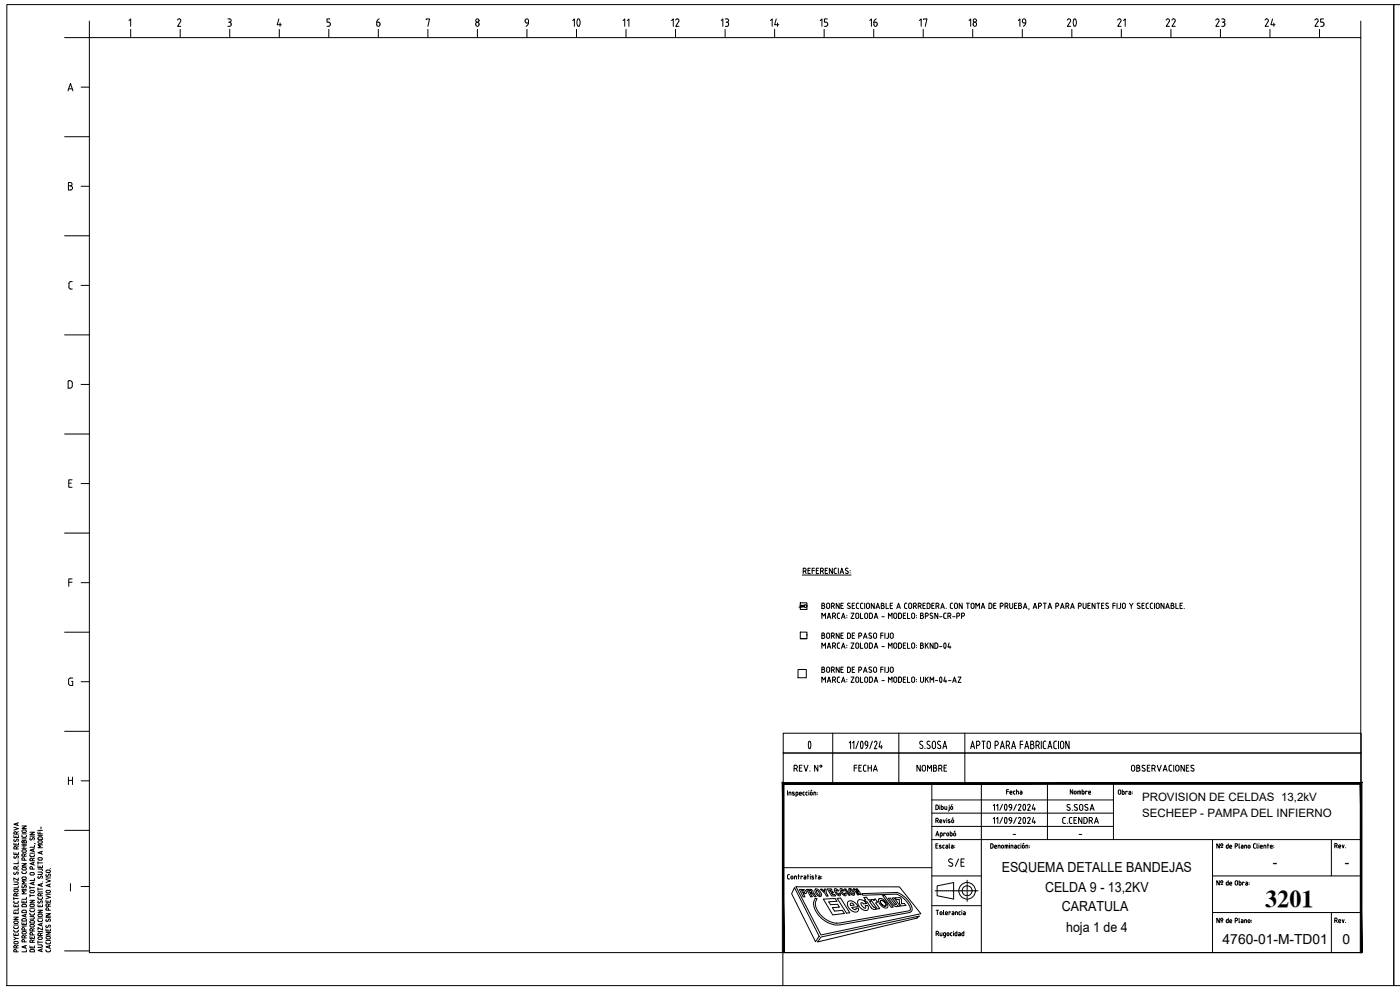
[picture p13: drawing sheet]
<svg xmlns="http://www.w3.org/2000/svg" width="420mm" height="297mm" viewBox="0 0 420 297" stroke-linecap="round" stroke-linejoin="round" font-family="sans-serif">
<defs><g id="words">
<g font-size="7.9">
<text x="169" y="10.2">10</text>
<text x="317.9" y="10.2">20</text>
<text x="239.2" y="226.8">0</text>
</g>
<text font-size="7.3" x="379.7" y="272.3">3201</text>
<text font-size="5.7" x="260" y="9.2">16</text>
<g font-size="5.3">
<text x="155.6" y="9.2">9</text>
<text x="205" y="9.2" transform="rotate(-90 205 9.2)">12</text>
<text x="219.8" y="9.2" transform="rotate(-90 219.8 9.2)">13</text>
<text x="230.4" y="9.2">14</text>
<text x="245.2" y="9.2">15</text>
<text x="275.2" y="9.2">17</text>
<text x="294.2" y="9.2" transform="rotate(-90 294.2 9.2)">18</text>
<text x="304.8" y="9.2">19</text>
<text x="334.4" y="9.2">21</text>
<text x="348.9" y="9.2">22</text>
<text x="364.1" y="9.2">23</text>
<text x="378.9" y="9.2">24</text>
<text x="393.7" y="9.2">25</text>
</g>
<g font-size="4.9">
<text x="190.1" y="9.2" transform="rotate(-90 190.1 9.2)">11</text>
<text x="255.4" y="232.5">FECHA</text>
<text x="274.5" y="232.5">NOMBRE</text>
</g>
<g font-size="4.2">
<text x="300.6" y="261.6">ESQUEMA DETALLE BANDEJAS</text>
<text x="382" y="260">-</text>
<text x="403.6" y="260">-</text>
<text x="313.6" y="267.5">CELDA 9 - 13,2KV</text>
<text x="318.7" y="273.5">CARATULA</text>
<text x="320" y="279.7">hoja 1 de 4</text>
<text x="366.9" y="283.2">4760-01-M-TD01</text>
<text x="402.9" y="283.2">0</text>
</g>
<g font-size="3.5">
<text x="342.7" y="240.2">PROVISION DE CELDAS 13,2kV</text>
<text x="342.7" y="245.2">SECHEEP - PAMPA DEL INFIERNO</text>
</g>
<g font-size="2.6">
<text x="303" y="251.5">-</text>
<text x="322.8" y="251.5">-</text>
</g>
</g></defs>
<!-- layer: 0 -->
<g fill="none" stroke="#000" stroke-width=".3">
<path d="M2.1 1.4h416.2v294.3h-416.2zM26.8 11.3h381.6v274.5h-381.6zM420.1 1.4h-1.8v294.3h1.8M240.2 189.7h2v1.9h-2zM240.2 191.6h2M242.2 190.6h.1M235.1 220h173.4v5.9h-173.4zM269.7 220v15.1M289.6 220v15.1M235.1 225.9h173.4v9.2M235.1 225.9v9.2M236.3 237.2v1.4"/>
<path d="M237.1 237.7l.2 .1 .1 .8M237.1 237.7h-.3v.9M238.3 230.6h.5a.5 .5 0 0 0 .5-.5 .5 .5 0 0 0-.5-.5h-.5v1.8M238.3 238.2l.1 .3h-.6M238.4 237.7l-.6 .1 .5 .4M238.9 238.6l.5-.2-.1-.7h-.4v1.3M238.9 230.6l.4 .8M239.9 230.4h.6M239.9 238.1h.6v-.3l-.3-.1-.3 .1v.5l.2 .3M240.1 238.6h.4M240.7 229.6h-.8v1.8h.8M240.9 238.3l.5 .3"/>
<path d="M241 237.9v.4M241.3 229.6l.6 1.8 .6-1.8M241.4 237.7l-.5 .2M242.3 237.7l-.4 .1v.5l.4 .3M242.7 237.2v.1M242.7 237.7v.9M243.1 231.3v.1M243.2 237.8l.3-.1 .2 .1-.1 .7-.4-.1zM243.6 237.1l-.3 .2M244.5 237.7l.3 .1v.8M244.6 237.7h-.4v.9M245.3 237.8v.1"/>
<path d="M245.3 238.3v.1M245.4 229.6v1.8l-.9-1.8v1.8M249.9 225.9v9.2M254.9 222.9l.4-.5v2.2M255.9 222.9l.4-.5v2.2M257.6 222.4l-.7 2.2M258.4 222.5l.1-.1a1.39 1.39 0 0 1 .2 2.2 1.4 1.4 0 0 1-.3-2.1zM260.4 223.6h-.4a.61 .61 0 0 1-.4-.6 .61 .61 0 0 1 .6-.5l.2 .4v1l-.6 .7M261.8 222.4l-.8 2.2M262.4 222.8a.43 .43 0 0 1 .6-.3 .43 .43 0 0 1 .1 .6l-.7 1.5h.8M264.2 222.4l-.4 1.7h1M264.5 223.6v1"/>
<path d="M276.9 222.5a.54 .54 0 0 0-.8 0 .54 .54 0 0 0 .1 .8l.6 .4a.53 .53 0 0 1 0 .8 .53 .53 0 0 1-.8-.1M277.6 224.5v.1M279.1 222.5a.54 .54 0 0 0-.8 0 .54 .54 0 0 0 .1 .8l.6 .4a.53 .53 0 0 1 0 .8 .53 .53 0 0 1-.8-.1M279.7 235.1v50.5M280 222.5h.5a1.87 1.87 0 0 1 0 2h-.5a1.85 1.85 0 0 1 0-2zM282.1 223.7a.54 .54 0 0 1 .1 .8 .54 .54 0 0 1-.8-.1M282.2 222.5a.53 .53 0 0 0-.7 0 .53 .53 0 0 0 .1 .8l.6 .4M283 224.6l.5-2.2 .6 2.2M283.1 224h.9M291.3 224.6l.6-2.2 .6 2.2M291.5 224h.8M293.1 223.6h.5a.64 .64 0 0 0 .5-.6 .64 .64 0 0 0-.5-.6h-.5v2.2"/>
<path d="M294.5 235.1v50.5M294.7 222.4h1M295.2 222.4v2.2M296.5 222.5h.5a1.87 1.87 0 0 1 0 2h-.5a1.85 1.85 0 0 1 0-2zM298.6 223.6h.5a.64 .64 0 0 0 .5-.6 .64 .64 0 0 0-.5-.6h-.5v2.2M300.2 224.6l.6-2.2 .6 2.2M300.4 224h.8M302 223.6h.5a.64 .64 0 0 0 .5-.6 .64 .64 0 0 0-.5-.6h-.5v2.2M302.1 237.5h.6M302.6 223.6l.4 1M302.7 236.9h-.6v1.4M303.1 237.8h.6l-.1-.4-.5 .1v.5l.6 .3"/>
<path d="M303.6 224.6l.6-2.2 .6 2.2M303.8 224h.8M304.6 237.4l-.4 .2v.5l.4 .2M305.1 237.4l.5 .1 .1 .8M305.1 236.9v1.4M306.2 237.4l.5 .1v.8l-.5-.1v-.3l.5-.1M306.2 223.4h.8M307 222.4h-.8v2.2M307.6 224.6l.5-2.2 .6 2.2M307.7 224h.9M309.3 223.4h.5M309.8 222.4l.4 .5-.4 .5a.64 .64 0 0 1 .5 .6 .64 .64 0 0 1-.5 .6"/>
<path d="M309.8 222.4h-.5v2.2h.5M310.9 223.6h.5a.64 .64 0 0 0 .5-.6 .64 .64 0 0 0-.5-.6h-.5v2.2M311.5 223.6l.4 1M312.5 222.4v2.2M313.1 223v1.3l.8 .3M313.9 222.4l-.6 .1-.2 .4M314.3 235.1v16.8M314.5 224.6l.6-2.2 .6 2.2M314.7 224h.8M316.3 223v1.3l.8 .3M317.1 222.4l-.6 .1-.2 .4M317.7 222.4v2.2"/>
<path d="M318.5 222.5h.5a1.87 1.87 0 0 1 0 2l-.3 .1-.4-.3a2.01 2.01 0 0 1 .2-1.8zM320.8 222.4v2.2l-1-2.2v2.2M321.9 236.9v1.4l-.7-1.4v1.4M322.4 238l.3 .3 .3-.3M322.4 238v-.5l.3-.2 .2 .2 .1 .5M323.4 238.3v-.9l.9 .1v.8M323.9 237.4v.9M324.8 236.9v1.4h.3l.2-.2v-.6l-.5-.1M326.3 237.5l-.5-.1v.9M326.7 237.8h.6l-.2-.4-.4 .1v.5l.6 .3M334.2 235.1v16.8M335.6 238l.4 .3 .4-.3"/>
<path d="M335.6 238l.1-.8 .3-.2 .3 .2 .1 .8M336.8 237v1.3h.3M336.8 237.4h.3M337.1 237.4l.3 .2v.5l-.3 .2M338.3 237.6l-.5-.2v.9M338.8 237.4l.5 .3v.6h-.3M339.3 237.9h-.5l.2 .4M339.6 229.8a.5 .5 0 0 1 .6-.2 .5 .5 0 0 1 .4 .5v.8a.49 .49 0 0 1-.5 .5 .49 .49 0 0 1-.5-.5zM339.8 237.6v.1M339.8 238.1v.1M341.2 230.4h.5M341.6 229.6l.4 .4-.4 .4a.5 .5 0 0 1 .5 .5 .5 .5 0 0 1-.5 .5"/>
<path d="M341.7 229.6h-.5v1.8h.5M343.6 229.7a.47 .47 0 0 0-.7 0 .47 .47 0 0 0 0 .6l.6 .3a.49 .49 0 0 1 0 .8 .49 .49 0 0 1-.8-.2M344.3 230.4h.6M345.1 229.6h-.8v1.8h.8M345.7 230.6h.5a.5 .5 0 0 0 .5-.5 .5 .5 0 0 0-.5-.5h-.5v1.8M346.3 230.6l.4 .8M347.3 229.6l.6 1.8 .6-1.8M349.1 231.4l.6-1.8 .6 1.8M349.3 230.9h.8M351.7 229.6l-.8 .2-.1 1.1 .3 .4 .6 .1M352.3 229.6v1.8M352.9 229.8a.5 .5 0 0 1 .6-.2 .5 .5 0 0 1 .3 .5v.8a.49 .49 0 0 1-.5 .5 .49 .49 0 0 1-.5-.5z"/>
<path d="M355.4 229.6v1.8l-1-1.8v1.8M356 230.4h.6M356.8 229.6h-.8v1.8h.8M357.4 231.2l.6 .2M357.6 230.4l.8 .5-.4 .5M358.3 229.7a.47 .47 0 0 0-.7 0 .47 .47 0 0 0 0 .6M279.7 240h54.5M279.7 244h54.5M279.7 248h54.5M279.7 251.9h128.8M280.9 250.8l.4-1.3 .4 1.3M280.9 246.3l.7-.2-.2-.6h-.5v1.4"/>
<path d="M280.9 241.5l.6 .2 .1 .8-.2 .3-.5 .1zM280.9 253.8h.4M281 250.5h.6M281.3 246.3l.3 .6M281.5 253.2h-.6v1.3h.6M282 246.4h.6l-.1-.4-.4 .1-.1 .5 .6 .3M282 241.5v.1M282 242v.9M282.2 250.8l.6-.1-.1-.8h-.5v1.4M282.4 253.7h-.5l.6 .5-.1 .2h-.5M282.5 241.5v1.4h.3M282.5 242h.3"/>
<path d="M282.8 242l.3 .3-.1 .4-.2 .2M282.9 254.2l.5 .3M283 253.9v.3M283.1 246l.3 .9 .3-.9M283.4 253.6l-.5 .2M283.5 242l.1 .7 .2 .2M283.7 250.1l-.5-.2v.9M283.9 253.6h.4l.1 .2M284.1 242v.9h-.3M284.1 245.5v.1M284.1 246v.9M284.2 250.1l.2-.2 .3 .2-.1 .7-.4-.1z"/>
<path d="M284.4 253.9v.6l-.5-.1v-.3l.5-.1M284.7 246.3l.4 .2M284.9 253.2l.1 1.3M284.9 242v1l-.3 .3M284.9 241.5v.1M285.1 246.5v.3h-.5M285.1 246h-.5l.1 .3M285.2 249.5v1.3h.4l.1-.8-.5-.1M285.3 242.1l.3-.1 .3 .1-.1 .8-.5-.2zM285.6 253.6l.5 .2M285.6 246.1l.3-.2 .3 .2-.1 .7-.5-.1zM285.7 259a.55 .55 0 0 1 .1 .8 .55 .55 0 0 1-.9 0l-.2-.1"/>
<path d="M285.8 241.4l-.3 .2M285.8 257.8a.59 .59 0 0 0-.8 0 .59 .59 0 0 0 0 .8l.7 .4M286.1 253.9v.6l-.6-.1v-.3l.6-.1M286.1 245.3l-.3 .3M286.2 250.2l.1-.3h.4l.1 .6-.3 .3-.3-.3M286.2 250.2v.3M286.5 253.8h.1M286.5 254.3h.1M286.7 249.3l-.3 .2M287.7 257.7l-1 2.2M288.4 258.7h.8M289.4 257.7h-1v2.2h1"/>
<path d="M298 253.6l-.2-.4h-.5v1.3l.5-.1 .2-.3M298 253.6v.5M298.1 241.7l.4-.4v1.8M298.1 245.7l.4-.4v1.8M298.5 254.3l.2 .2M298.5 253.9l.3-.3 .3 .3v.1h-.6M298.5 253.9v.4M298.7 254.5h.4M299.1 241.7l.4-.4v1.8M299.1 245.7l.4-.4v1.8M300.1 253.9v.6M300.1 253.8l-.1-.2h-.4v.9"/>
<path d="M300.6 253.7l.3-.1 .2 .1-.1 .8-.4-.2zM300.9 241.3l-.8 1.8M300.9 245.3l-.8 1.8M302 241.4h-.1a.99 .99 0 0 0 0 1.7l.1-.1M302 245.4l-.1-.1a.99 .99 0 0 0 0 1.7l.1-.1M302 241.4l.2 .8-.2 .8M302 245.3l.2 .8-.2 .8M302.1 253.6v.9M302.2 253.6l.3 .2M302.3 253.6h-.7v.9M302.5 253.9v.6M302.8 241.7l.4-.4a1.05 1.05 0 0 1-.2 1.8"/>
<path d="M302.8 241.9l.4 .4M302.8 245.7l.2-.4h.4l.2 .9M302.8 245.8l.4 .4M302.9 241.7v.2M302.9 245.7v.2M303 253.2h.1M303 253.6v.9M303.2 246.3h.4M303.2 242.3h.4M303.6 246.2l-.1 .5-.5 .4M304 253.8l-.1-.2h-.5v.9M304 253.9v.6"/>
<path d="M304.5 253.6l.5 .2M305 241.3l-.8 1.8M305 245.3l-.8 1.8M305.1 253.9v.6l-.6-.1v-.3l.6-.1M305.5 254.2l.4 .3M305.5 253.9v.3M305.6 241.6l.2-.2h.4l.1 .5M305.6 245.5l.4-.3 .4 .5-.8 1.4h.8M305.9 253.6l-.4 .2M306.3 241.9l-.7 1.2h.8M306.4 253.2h.1M306.4 253.6v.9"/>
<path d="M306.8 253.9l.2-.3h.3l.1 .6-.3 .3-.3-.3M306.8 253.9v.3M307.2 241.4h.1a.97 .97 0 0 1 0 1.7l-.3-.9zM307.2 245.3h.1a.97 .97 0 0 1 0 1.7l-.3-.9zM307.3 253l-.3 .2M308.5 253.8l-.2-.2h-.4v.9M308.5 253.9v.6M308.8 241.3l-.4 .3M308.8 245.2l-.4 .3M308.8 241.3l.3 .2v.4M308.8 245.3l.4 .4-.8 1.4h.8M308.9 253.8h.1"/>
<path d="M308.9 254.3h.1M309.1 241.9l-.7 1.2h.8M310.2 241.3l-.4 1.4h1M310.2 245.3l-.4 1.4h1M310.5 242.3v.8M310.5 246.3v.8M319.7 245.3l-.7 .2-.1 1.1 .2 .4 .6 .1M320.2 242.9l.6 .2M320.3 247v.1M321.1 241.5a.47 .47 0 0 0-.7-.1 .47 .47 0 0 0 0 .7l.8 .6-.4 .4M321.7 245.3l-.7 .2-.1 1.1 .2 .4 .6 .1M321.8 243v.1"/>
<path d="M322.3 246.1h.6M322.4 242.9l.6 .2M323.1 245.3h-.8v1.8h.8M323.3 241.5a.47 .47 0 0 0-.7-.1 .47 .47 0 0 0 0 .7l.8 .6-.4 .4M324 241.8a.5 .5 0 0 1 .5-.5 .5 .5 0 0 1 .5 .5M324 241.9v.8a.5 .5 0 0 0 .5 .4 .5 .5 0 0 0 .5-.4v-.8M324.7 245.3v1.8l-1-1.8v1.8M325.6 242.9l.6 .2M326 241.4l-.4 .4 .7 .6M326 241.4l.5 .1M326.3 246.5l-.3 .5-.7 .1v-1.8l.9 .2 .1 1M326.3 242.4l.2 .4-.4 .3"/>
<path d="M326.9 246.3h.5a.49 .49 0 0 0 .5-.5 .49 .49 0 0 0-.5-.5h-.5v1.8M327.2 243.1l.5-1.7 .7 1.7M327.3 242.7h.9M327.5 246.3l.4 .8M328.5 247.1l.6-1.8 .5 1.8M328.6 246.6h.9M363.9 251.9v33.7M365.9 253.2v1.3l-.7-1.3v1.3M366.4 254.3h.6M368 254.2l.3 .3M368 253.9v.3M368.3 253.6l-.3 .2"/>
<path d="M368.3 253.6h.3M368.6 253.2v1.3h-.3M369.1 254h.6l-.2-.4-.4 .1-.1 .6 .7 .2M370.7 253.9l.7-.2-.2-.5h-.5v1.3M371.9 253.2l.1 1.3M372.6 253.6l.5 .2M373.1 253.9v.6l-.6-.1v-.3l.6-.1M374.1 253.8l-.1-.2h-.5v.9M374.1 253.9v.6M374.6 253.7l.3-.1 .2 .1-.1 .8-.4-.2zM376.5 253.2l-.3 .3v.8l.3 .2M376.5 254.5h.3"/>
<path d="M376.5 253.2h.3M377.2 253.2l.2 1.3M377.8 253.2h.1M377.8 253.6v.9M378.2 253.9l.4-.3 .3 .3v.1h-.6M378.3 253.9v.5l.6 .1M379.9 253.8l-.1-.2h-.5v.9M379.9 253.9v.6M380.4 253.6h.4M380.5 253.2v1.3M381.3 254h.5l-.1-.4-.4 .1-.1 .6 .6 .2M382.3 253.8h.1"/>
<path d="M382.3 254.3h.1M399.6 252v10.8M400.6 253.8l.7-.2-.2-.5h-.5v1.3M401 253.8l.3 .6M401.8 254h.6l-.2-.5-.4 .2v.5l.6 .2M402.8 253.5l.3 .9 .3-.9M403.8 254.3v.1M235.1 260.3h44.6M236.7 262.4l-.4 .3 .1 .9 .3 .1M236.7 263.7h.2M236.7 262.4h.2M237.4 263l.3-.2 .2 .2-.1 .7-.4-.1z"/>
<path d="M238.4 263.7v-.8l.6 .1v.7M238.4 266.3l7.5 14.6-1.1 1.7-7.2-14.5zM238.9 266.1h31l6.5 8.1-30 6.3zM239.5 262.9h.4M239.6 262.4v1.3M239.9 266.9h1.2a.73 .73 0 0 1 .7 .4 .73 .73 0 0 1-.1 .8h-.6l.5 1h-.6zM240.6 267.2h.5l.3 .5-.5 .1zM240.8 263l-.4-.1v.8M241.3 262.9l.5 .1 .1 .7h-.6v-.4h.6M242 266.9l1.6 .1 .4 .4v.5l.9 1.1h-.5l-.6-.9h-.6l.6 1h-.5zM242.3 262.9h.4M242.4 262.4v1.3"/>
<path d="M243.2 262.4v.1M243.2 262.9v.8M243.4 267.3l.1 .4-.4 .1-.4-.7 .7 .2M244.2 262.9l-.6 .1 .6 .5v.2h-.6M244.6 266.9a1.46 1.46 0 0 1 1.9 1.3 .57 .57 0 0 1-.2 .8 .57 .57 0 0 1-.8-.2l-.4-.4a1.54 1.54 0 0 1-.5-1.5zM244.7 262.9h.4M244.8 262.4v1.3M245 267.2a1.27 1.27 0 0 1 1 1.5l-.8-.8zM245.6 262.9h.3M245.9 262.8l.2 .2 .1 .7h-.6v-.4h.6M246.6 263v.1M246.6 263.5v.1"/>
<path d="M247.1 269.8l3.5-.2 .6 .8-2.5 .2 .6 .8 2.1-.1 .5 .9-2.1 .1 .7 1.1 2.3-.3 .6 1-3.5 .4zM248.1 268.8l-.5-.7-1.4-1.3h.5l.8 .7-.1-.8h.5l.1 1.2 .5 1h-.4M248.2 266.7h1.3l.2 .4h-.7l.3 .5h.6l.2 .3h-.6l.4 .5h.7l.2 .4h-1.2zM251 277h.1M251.2 269.5h1.1l2.7 4.4-1 .1zM251.6 267.2a.67 .67 0 0 0-1.2-.3l.6 1.3a.7 .7 0 0 0 1.2 .3v-.5M251.6 267.1l.1 .2h-.4l-.4-.3a1.21 1.21 0 0 0 1 1.3l-.1-.3h.3M252.2 266.6h.4l.7 .7h-.3l-.3-.3a1.2 1.2 0 0 0 .9 1.4l-.1-.4a.41 .41 0 0 1 .4 .3 .41 .41 0 0 1-.3 .5l-1.2-1-.3-.8zM253.4 266.7h.5l1.2 1.9h-.4zM254.6 270.5a2.26 2.26 0 0 1 2.9 1.5l-1.8 .3 .4 .4a.44 .44 0 0 0 .5 .3 .44 .44 0 0 0 .3-.5h.7a1.1 1.1 0 0 1-.6 1.2 1.1 1.1 0 0 1-1.3-.4 2.11 2.11 0 0 1-1.1-2.8zM254.8 266.7a1.42 1.42 0 0 1 1.7 1.6 .67 .67 0 0 1-.7 .3 .67 .67 0 0 1-.6-.5l-.4-.5zM255.1 266.9a1.25 1.25 0 0 1 .9 1.4l-.8-.9z"/>
<path d="M255.2 271.1l.7-.1 .4 .6-1 .1zM256.2 266.7h.3l1.1 .9-.6-.9h.3l1.2 1.7h-.4l-1-.9 .6 1h-.3zM257.5 270.2a1.82 1.82 0 0 1 2.6 .9l-.9 .1a.44 .44 0 0 0-.4-.4 .44 .44 0 0 0-.4 .3l.7 1.2a.36 .36 0 0 0 .4 .3 .36 .36 0 0 0 .3-.4l-.1-.5 .7-.1a.99 .99 0 0 1-.1 1.5 .99 .99 0 0 1-1.4-.2 2.5 2.5 0 0 1-1.4-2.7zM261.4 272.3l.5 .5h.7M261.5 272.5l-1.3-1.9h-.4l-.3-.5h.3l-.5-.8 .7-.1 .6 .8h.4l.4 .5h-.4l1.1 1.5 .5 .2 .4 .6-.5 .1M262.3 270.2l-.2-.3h-.8l2 2.8 .7-.1-1.1-1.6 .1-.3h.3M262.7 269.8l-.4 .3M262.7 269.8l.6 .8M263.3 270.7h.1M263.8 269.7a2.3 2.3 0 0 1 2.6 2.6 2.11 2.11 0 0 1-2.7-1.8zM264.3 270.1l.6 .1 .6 .4a1.05 1.05 0 0 1 .3 1.3h-.4l-.7-.5a1.01 1.01 0 0 1-.4-1.3zM264.9 268.7h.6l2.5 3.4-.5 .1z"/>
<path d="M266.6 269.5h.6l1.2 1.7 .6 .2v-.2l-1.2-1.7 .6-.1 1.7 2.5-.5 .1-.3-.4v.4l-.7-.1-.6-.4zM268.6 269.4l1.5-.1 .4 .5 .1 1.4 .8-.1 .5 .6-1.5 .1-.4-.6-.1-1.3h-.9zM272.9 273.2a.75 .75 0 0 0 .1-1.3 7.1 7.1 0 0 0-4-3.6l-10.1 .3-.2-.5 10.3-.3a6.8 6.8 0 0 1 4.7 5l-.2 .7-.6 .3M272.9 273.2l-20.9 3.7a7 7 0 0 1-7.3-5.7l.5-1.5-.5-.2a4.5 4.5 0 0 0 1.4 5.5 7.1 7.1 0 0 0 6.3 2.4l20.5-3.6M279.7 262.8h14.8M279.7 271.7h14.8M280.6 267.3h.4M280.9 273.1h.8M281.1 267.3h.1M281.2 267.3h.4M281.2 265.8l5-1v5l-5-1zM281.3 273.1v1.4"/>
<path d="M281.6 267.3h1.2M282.1 279.9v.7l.6 .2v-.9M282.2 273.7l.2-.2 .3 .2-.1 .7-.4-.1zM282.9 267.3h.1M283 267.3h1.6M283.2 273.1l.1 1.4M283.4 279.9l-.3 .2M283.4 279.9h.4v1.1M283.8 274h.6l-.2-.4-.4 .1v.5l.6 .3M284.6 267.3h.1M284.8 267.3h1.1M285.2 273.7l-.4-.1v.9"/>
<path d="M285.7 279.9l-.5 .2M285.8 273.6l.4 .1 .1 .8-.5-.1v-.3l.5-.1M286 267.3h.4M286.2 279.4v.1M286.2 279.9v.9M286.4 267.3h.1M286.6 267.3h1.1M287.2 279.4v1.4l-.6-.2v-.5M287.2 279.9h-.5l-.1 .2M287.3 273.8l-.1-.2h-.5v.9M287.3 273.8v.7M287.7 279.9h.4l.1 .2"/>
<path d="M287.8 274.2l.4 .3M287.8 273.8v.4M287.8 267.3h.4M288.2 273.6l-.4 .2M288.2 267.3h.1M288.4 267.3h1M288.7 273.1v.1M288.7 273.6v.9M289.2 273.6l.5 .2v.7h-.4M289.3 279.4v1.4l-.6-.2v-.5M289.3 279.9h-.5l-.2 .2M289.3 274l-.2 .2 .2 .3"/>
<path d="M289.3 274h.4M289.5 267.3h.1M289.6 267.3h.4M290 267.3h.1M290.2 267.3h1M290.3 264.1v.8M290.3 265.1v.3M290.3 265.6v1.3M290.3 267.2v.2M290.3 267.7v1.2M290.3 269.1v.3M290.3 269.6v.9"/>
<path d="M291.3 267.3h.1M291.4 267.3h.4M291.8 267.3h.1M292 267.3h1M293.1 267.3h.1M293.2 267.3h.3M363.9 262.8h44.6M363.9 273.8h44.6M365.9 275.5v1.3l-.7-1.3v1.3M365.9 264.2v1.4l-.7-1.4v1.4M366.4 276.6h.6M366.4 265.4h.6"/>
<path d="M368 276.6l.3 .2M368.3 275.9l-.3 .2v.5M368.3 264.7l-.3 .1v.5l.3 .3M368.3 276h.3M368.3 264.7h.3M368.6 275.5v1.3h-.3M368.6 264.2v1.4h-.3M369 265l.3-.3 .4 .3M369.1 276.4h.6l-.2-.4-.4 .1-.1 .5 .7 .2M369.1 265v.5l.6 .1M369.7 265l-.6 .1M370.7 276.3l.7-.3-.2-.5h-.5v1.3"/>
<path d="M370.7 264.4l.4-.2 .3 .2-.2 1.1-.5-.1zM371.9 275.5l.1 1.3M371.9 264.2v1.4l.5-.2v-.6l-.2-.1M371.9 264.7h.3M372.6 276l.4 .1 .1 .7h-.6v-.4h.6M373.4 264.8l-.5-.1v.9M373.5 276.8v-.8l.6 .1v.7M373.9 264.7h.2M374.1 264.7l.3 .1v.8l-.5-.1v-.3l.5-.1M374.6 276.1l.3-.2 .2 .2-.1 .7-.4-.1zM374.9 264.8v.1M374.9 265.4h.1"/>
<path d="M375.6 276.1v.1M375.6 276.6v.1M399.6 273.8v12M400.6 276.2h.5l.2-.5-.7-.2v1.3M401 276.2l.3 .6M401.8 276.4h.6l-.1-.4-.4-.1-.1 .7M401.8 276.6l.2 .2M402 276.8h.4M402.8 275.9l.3 .9 .3-.9M403.8 276.7v.1M235 285.8v9.9M235.1 285.8h173.5"/>
<path d="M246.4 281.1l29.5-6.2-.7 .6-29.8 7.1zM280.9 280.2l.7-.2-.1-.5-.6-.1v1.4M281.4 280.2l.3 .6M283.2 280.1v.5l.2 .2M283.4 280.8h.4M283.8 280.9l-.5 .3M284.2 280l.3-.1 .3 .1-.2 .7-.4-.1zM285.2 280.1l.1 .5 .4 .2M288.2 280.1v.7l-.5-.1v-.3l.5-.1M408.5 285.7v.2"/>
<circle cx="246.3" cy="229.9" r=".31"/>
<circle cx="366.6" cy="253.5" r=".36"/>
<circle cx="290.2" cy="267.3" r="2.49"/>
<circle cx="290.2" cy="267.3" r="1.49"/>
<circle cx="366.6" cy="275.9" r=".36"/>
<circle cx="366.6" cy="264.6" r=".36"/>
</g>
<!-- layer: TEXTOS -->
<g fill="none" stroke="#000" stroke-width=".3">
<path d="M26.8 6.3v5h-7.4M38.7 6.2l.5-.5v2.2M39.2 8.8v2.5M53.3 6a.5 .5 0 0 1 .7-.3 .5 .5 0 0 1 .2 .7l-.9 1.5h1M54.1 8.8v2.5M68.4 5.7h.5M68.6 6.7h.3M68.9 5.7a.5 .5 0 0 1 .5 .5 .5 .5 0 0 1-.5 .5M68.9 6.7a.64 .64 0 0 1 .5 .6 .64 .64 0 0 1-.5 .6h-.5M68.9 8.8v2.5M83.7 5.7l-.5 1.7h1.2M83.8 8.8v2.5"/>
<path d="M84.1 6.9v1M98.7 8.8v2.5M99 5.7h-.9v1h.8l.2 .5-.2 .6-.8 .1M113.1 6.7v.7a.57 .57 0 0 0 .6 .4 .57 .57 0 0 0 .5-.7 .57 .57 0 0 0-.6-.4M113.1 6.7h.5M113.5 8.8v2.5M113.8 5.7l-.5 .3-.2 .7M127.9 5.9v-.2h1l-.5 2.2M128.4 8.8v2.5M142.8 6.9a.55 .55 0 0 1 .8 0 .55 .55 0 0 1 0 .8 .55 .55 0 0 1-.8 0zM143.3 8.8v2.5M158.1 8.8v2.5"/>
<path d="M187.9 8.8v2.5M202.7 8.8v2.5M217.6 8.8v2.5M232.5 8.8v2.5M247.3 8.8v2.5M262.2 8.8v2.5M277.1 8.8v2.5M291.9 8.8v2.5M306.8 8.8v2.5M336.5 8.8v2.5M351.4 8.8v2.5M366.3 8.8v2.5"/>
<path d="M381.1 8.8v2.5M396 8.8v2.5M408.4 6.3v5M20.4 27.3l.7-2.3 .8 2.3M20.6 26.7h1.1M24.3 26.1h2.5M19.4 41h7.4M20.5 54.8h.6a.5 .5 0 0 1 .5 .5 .5 .5 0 0 1-.5 .5 .62 .62 0 0 1 .7 .6 .62 .62 0 0 1-.7 .6h-.6zM20.5 55.8h.6M24.3 55.9h2.5M19.4 70.7h7.4M20.7 86.2l.3 .5h.7"/>
<path d="M20.7 85.1v1.1M21.7 84.5l-.7 .1-.3 .4M24.3 85.6h2.5M19.4 100.5h7.4M21 114.2l.6 .4v1.4l-.3 .4-.9 .1v-2.3h.6M24.3 115.3h2.5M19.4 130.2h7.4M19.4 159.9h7.4M20.6 145h.8M21.6 144h-1v2.2h1M24.3 145.1h2.5M20.6 174.7h1"/>
<path d="M21.6 173.7h-1v2.2M24.3 174.8h2.5M240.8 172.5h14.6M241 171.4h.5a.44 .44 0 0 0 .4-.5 .44 .44 0 0 0-.4-.4h-.5v1.6M241.6 171.4l.3 .7M242.5 171.2h.5M243.2 170.5h-.7v1.6h.7M243.7 171.2h.7M244.4 170.5h-.7v1.6M245 171.2h.5M245.7 170.5h-.7v1.6h.7M246.2 171.4h.5a.44 .44 0 0 0 .4-.5 .44 .44 0 0 0-.4-.4h-.5v1.6"/>
<path d="M246.8 171.4l.3 .7M247.7 171.2h.5M248.4 170.5h-.7v1.6h.7M249.8 170.5v1.6l-.9-1.6v1.6M250.3 170.9l.1 1 .3 .2M250.7 172.1h.3M251 170.5h-.5l-.2 .4M251.6 170.5v1.6M252.1 172.1l.5-1.6 .6 1.6M252.3 171.6h.7M254.4 171.4a.44 .44 0 0 1 0 .7 .44 .44 0 0 1-.7-.2M254.5 170.6a.42 .42 0 0 0-.6-.1 .42 .42 0 0 0 0 .6l.5 .3"/>
<path d="M255.1 171.2v.1M255.1 171.8v.1M19.4 189.7h7.4M246.7 181l.7 .2v.3l-.3 .2a.46 .46 0 0 1 .4 .4 .46 .46 0 0 1-.4 .5h-.4zM246.7 185.6v-1.6l.5 .9 .5-.9v1.6M246.7 189.9l.7 .2v.4l-.3 .1a.46 .46 0 0 1 .4 .5 .46 .46 0 0 1-.4 .4h-.4zM246.7 194.5v-1.6l.5 .9 .5-.9v1.6M246.7 181.7h.4M246.7 190.7h.4M248.1 181.4a.46 .46 0 0 1 .4-.4 .46 .46 0 0 1 .5 .4l-.1 1a.46 .46 0 0 1-.5 .2 .46 .46 0 0 1-.3-.5M248.1 190.4a.46 .46 0 0 1 .4-.5 .46 .46 0 0 1 .5 .5l-.1 .9a.46 .46 0 0 1-.5 .2 .46 .46 0 0 1-.3-.4M248.1 181.4v.7"/>
<path d="M248.1 190.4v.7M248.3 185.6l.5-1.6 .5 1.6M248.3 194.5l.5-1.6 .5 1.6M248.4 185.1h.8M248.4 194.1h.8M249.5 181.9h.5M249.5 190.8h.5M249.9 184.9h.4a.44 .44 0 0 0 .5-.5 .44 .44 0 0 0-.5-.4h-.4v1.6M249.9 193.8h.4a.44 .44 0 0 0 .5-.4 .44 .44 0 0 0-.5-.5h-.4v1.6M249.9 181a.46 .46 0 0 1 .5 .4 .46 .46 0 0 1-.5 .5M249.9 189.9a.46 .46 0 0 1 .5 .5 .46 .46 0 0 1-.5 .4M250 181h-.5v1.6"/>
<path d="M250 189.9h-.5v1.6M250 181.9l.4 .7M250 190.8l.4 .7M250.4 184.9l.4 .7M250.4 193.8l.4 .7M251.7 184l-.4 .4v1l.4 .2M251.7 192.9l-.4 .4v1l.4 .2M251.7 185.6h.3M251.7 184h.3M251.7 194.5h.3M251.7 192.9h.3M251.8 181v1.6l-.8-1.6v1.6"/>
<path d="M251.8 189.9v1.6l-.8-1.6v1.6M252.4 181.7h.5M252.4 190.7h.5M252.5 185.6l.6-1.6 .5 1.6M252.5 194.5l.6-1.6 .5 1.6M252.7 185.1h.8M252.7 194.1h.8M253.1 181h-.7v1.6h.7M253.1 189.9h-.7v1.6h.7M254.1 184.7v.1M254.1 185.3v.1M254.1 193.6v.1"/>
<path d="M254.1 194.3v.1M254.3 189.9l.9 .3v.8l-.2 .5h-.7zM254.7 181l.4 .1M254.7 181l-.4 .4 .7 .5a.44 .44 0 0 1 0 .7 .44 .44 0 0 1-.7-.2M255.4 184h.9l-.9 1.6h.9M255.4 192.9h.9l-.9 1.6h.9M255.8 181.7h.5M255.8 190.7h.5M256.5 181h-.7v1.6h.7M256.5 189.9h-.7v1.6h.7M256.9 184.2a.46 .46 0 0 1 .5-.2 .46 .46 0 0 1 .3 .4v.7a.44 .44 0 0 1-.4 .5 .44 .44 0 0 1-.5-.5zM256.9 193.1a.46 .46 0 0 1 .5-.2 .46 .46 0 0 1 .3 .5v.7a.44 .44 0 0 1-.4 .4 .44 .44 0 0 1-.5-.4z"/>
<path d="M257 181.4l.1 1 .3 .2M257.4 182.6h.3M257.7 181h-.5l-.2 .4M257.7 190.8h.5M258.2 189.9a.46 .46 0 0 1 .4 .5 .46 .46 0 0 1-.4 .4M258.2 189.9h-.5v1.6M258.3 181.4v1l.3 .2M258.3 184v1.6h.7M258.3 192.9v1.6h.7M258.7 182.6h.3M259 181h-.6l-.1 .4M259.1 191.5l.6-1.6 .5 1.6"/>
<path d="M259.3 191.1h.8M259.5 184.4a.46 .46 0 0 1 .4-.5 .46 .46 0 0 1 .5 .5l-.1 .9a.46 .46 0 0 1-.5 .3 .46 .46 0 0 1-.3-.5M259.5 193.4a.46 .46 0 0 1 .4-.5 .46 .46 0 0 1 .5 .5l-.1 .9a.46 .46 0 0 1-.5 .2 .46 .46 0 0 1-.3-.4M259.5 181v1.6M259.5 184.4v.7M259.5 193.4v.7M260.1 181.2a.46 .46 0 0 1 .5-.2 .46 .46 0 0 1 .3 .4v.7a.44 .44 0 0 1-.4 .5 .44 .44 0 0 1-.5-.5zM260.9 190.6l.6 .3M261.4 190.9a.44 .44 0 0 1 0 .7 .44 .44 0 0 1-.7-.3M261.5 190a.41 .41 0 0 0-.6 0 .41 .41 0 0 0 0 .6M261.8 184.4l-.2-.4h-.7v1.6l.7-.1 .2-.4M261.8 193.4l-.2-.4-.7-.1v1.6h.7l.2-.5"/>
<path d="M261.8 184.5v.6M261.8 193.4v.6M262.2 190.1a.46 .46 0 0 1 .5-.2 .46 .46 0 0 1 .4 .5v.7a.46 .46 0 0 1-.5 .4 .46 .46 0 0 1-.4-.4zM262.4 181v1.6l-.9-1.6v1.6M262.4 185.6l.5-1.6 .5 1.6M262.4 194.5l.5-1.6 .5 1.6M262.5 185.1h.8M262.5 194.1h.8M262.9 182.6l.5-1.6 .6 1.6M263.1 182.1h.7M264.3 190.7h.7M264.5 181l.7 .2v.3l-.3 .2a.46 .46 0 0 1 .5 .4 .46 .46 0 0 1-.5 .5h-.4z"/>
<path d="M264.5 181.7h.4M264.7 185h.7M264.7 194h.7M265 189.9h-.7v1.6M265.6 189.9v1.6M265.9 181v1.6h.7M266.6 185.6v-1.6l.6 .9 .5-.9v1.6M266.6 189.9v1.5l-.5 .1M266.6 194.5v-1.6l.6 .9 .5-.9v1.6M267.2 181.7h.5M267.2 190.1a.46 .46 0 0 1 .5-.2 .46 .46 0 0 1 .4 .5v.7a.46 .46 0 0 1-.5 .4 .46 .46 0 0 1-.4-.4zM267.9 181h-.7v1.6h.7"/>
<path d="M268.3 184.2a.46 .46 0 0 1 .5-.2 .46 .46 0 0 1 .3 .4v.7a.44 .44 0 0 1-.4 .5 .44 .44 0 0 1-.5-.5zM268.3 193.1a.46 .46 0 0 1 .5-.2 .46 .46 0 0 1 .3 .5v.7a.44 .44 0 0 1-.4 .4 .44 .44 0 0 1-.5-.4zM269.1 182.6l.6-1.6 .5 1.6M269.3 182.1h.7M270.1 183.9l.5 .6-.1 .8-.4 .3M270.1 192.9l.5 .5-.1 .9-.4 .2M270.1 184h-.4v1.6h.4M270.1 192.9h-.4v1.6h.4M271.1 184.7h.5M271.1 193.6h.5M271.5 181.4v1l.4 .2M271.8 184h-.7v1.6h.7"/>
<path d="M271.8 192.9h-.7v1.6h.7M271.9 182.6h.3M272.2 181h-.5l-.2 .4M272.4 184v1.6h.7M272.4 192.9v1.6h.7M272.7 181.4a.46 .46 0 0 1 .4-.4 .46 .46 0 0 1 .5 .4l-.1 1a.46 .46 0 0 1-.5 .2 .46 .46 0 0 1-.3-.5M272.7 181.4v.7M273.6 184.4a.46 .46 0 0 1 .4-.5 .46 .46 0 0 1 .5 .5l-.1 .9a.46 .46 0 0 1-.5 .3 .46 .46 0 0 1-.3-.5M273.6 193.4a.46 .46 0 0 1 .4-.5 .46 .46 0 0 1 .5 .5l-.1 .9a.46 .46 0 0 1-.5 .2 .46 .46 0 0 1-.3-.4M273.6 184.4v.7M273.6 193.4v.7M274.1 181.9h.5"/>
<path d="M274.6 181a.46 .46 0 0 1 .4 .4 .46 .46 0 0 1-.4 .5M274.6 181h-.5v1.6M274.7 181.9l.3 .7M275 184.7v.1M275 185.3v.1M275 193.6v.1M275 194.3v.1M275.6 181.9h.4a.44 .44 0 0 0 .5-.5 .44 .44 0 0 0-.5-.4h-.4v1.6M276.1 181.9l.4 .7M276.3 184l.7 .1v.4l-.3 .2a.46 .46 0 0 1 .5 .4 .46 .46 0 0 1-.5 .5h-.4zM276.3 192.9l.7 .2v.3l-.3 .2a.46 .46 0 0 1 .5 .5 .46 .46 0 0 1-.5 .4h-.4zM276.3 184.7h.4"/>
<path d="M276.3 193.6h.4M277 181.7h.5M277.7 181h-.7v1.6h.7M277.7 184.9h.4a.44 .44 0 0 0 .5-.5 .44 .44 0 0 0-.4-.4h-.5v1.6M277.7 192.9v1.6M278 193.5l.6 1M278.2 181l.9 .2v.9l-.2 .4-.7 .1zM278.6 192.9l-.9 1M279.7 181.7h.5M279.8 184.9a.44 .44 0 0 1 0 .7 .44 .44 0 0 1-.7-.2M279.9 184a.42 .42 0 0 0-.6 0 .42 .42 0 0 0 0 .6l.5 .3M280 192.9v1.6l-.9-1.6v1.6"/>
<path d="M280.4 181h-.7v1.6h.7M280.6 192.9l.8 .3 .1 .8-.3 .5h-.6zM280.9 181.9h.4a.44 .44 0 0 0 .5-.5 .44 .44 0 0 0-.5-.4h-.4v1.6M281.5 184v1.6l-.9-1.6v1.6M281.5 181.9l.3 .7M282 185h.7M282 194h.7M282.3 182.6l.6-1.6 .5 1.6M282.5 182.1h.8M283.4 194.4l-.1-1.1 .3-.4 .3 .4-.1 1.1M283.4 194.4h.4M284 184l-.7 .2-.1 1 .2 .3 .6 .1"/>
<path d="M284 182.5v.1M284.5 184.9h.4M284.8 192.9l-.3 1.3h.9M284.9 183.9a.46 .46 0 0 1 .5 .5 .46 .46 0 0 1-.5 .5M284.9 184h-.4v1.6M285 184.9l.4 .7M285.1 193.8v.7M285.2 181.4l.1 1 .3 .2M285.6 181l-.4 .4M285.6 182.6h.3M285.6 181h.3M285.9 185h.7"/>
<path d="M286.5 181.2a.46 .46 0 0 1 .5-.2 .46 .46 0 0 1 .3 .4v.7a.44 .44 0 0 1-.4 .5 .44 .44 0 0 1-.5-.5zM287.1 184.9h.5a.44 .44 0 0 0 .4-.5 .44 .44 0 0 0-.4-.4h-.5v1.6M288.6 184.9h.4a.44 .44 0 0 0 .5-.5 .44 .44 0 0 0-.5-.4h-.4v1.6M288.8 181v1.6l-.9-1.6v1.6M290 181h.9M290.4 181v1.6M291.5 181.2a.46 .46 0 0 1 .5-.2 .46 .46 0 0 1 .3 .4v.7a.44 .44 0 0 1-.4 .5 .44 .44 0 0 1-.5-.5zM292.9 182.6v-1.6l.5 .9 .5-.9v1.6M294.5 182.6l.5-1.6 .6 1.6M294.6 182.1h.8M297.7 181.5l-.3-.5h-.6v1.6l.6-.1 .3-.4M297.7 181.5v.6"/>
<path d="M298.2 181.7h.5M298.9 181h-.7v1.6h.7M300.2 181.9h.4a.44 .44 0 0 0 .5-.5 .44 .44 0 0 0-.5-.4h-.4v1.6M301.6 181.9h.4a.44 .44 0 0 0 .5-.5 .44 .44 0 0 0-.5-.4h-.4v1.6M302.1 181.9l.4 .7M303 181v1.1a.46 .46 0 0 0 .5 .5 .46 .46 0 0 0 .4-.5v-1.1M304.5 181.7h.5M305.2 181h-.7v1.6h.7M305.7 181.7h.5M306.1 181l.4 .3-.4 .4a.46 .46 0 0 1 .5 .4 .46 .46 0 0 1-.5 .5M306.2 181h-.5v1.6h.5M307.1 182.6l.6-1.6 .5 1.6"/>
<path d="M307.3 182.1h.8M308.8 182.6l-.1 .4M310.1 182.6l.5-1.6 .6 1.6M310.2 182.1h.8M311.7 181.9h.4a.44 .44 0 0 0 .5-.5 .44 .44 0 0 0-.5-.4h-.4v1.6M313.1 181h.9M313.6 181v1.6M314.5 182.6l.6-1.6 .5 1.6M314.7 182.1h.7M316.9 181.9h.4a.44 .44 0 0 0 .5-.5 .44 .44 0 0 0-.5-.4h-.4v1.6M318.3 182.6l.5-1.6 .6 1.6M318.4 182.1h.8"/>
<path d="M319.9 181.9h.4M320.3 181a.46 .46 0 0 1 .5 .4 .46 .46 0 0 1-.5 .5M320.3 181h-.4v1.6M320.4 181.9l.4 .7M321.3 182.6l.6-1.6 .5 1.6M321.5 182.1h.7M323.6 181.9h.5a.44 .44 0 0 0 .4-.5 .44 .44 0 0 0-.4-.4h-.5v1.6M325.1 181l-.1 1.1a.46 .46 0 0 0 .5 .5 .46 .46 0 0 0 .4-.5v-1.1M326.5 181.7h.5M327.2 181h-.7v1.6h.7M328.6 181v1.6l-.9-1.6v1.6M329.2 181h.9"/>
<path d="M329.6 181v1.6M330.6 181.7h.5M331.3 181h-.7v1.6h.7M332.6 181.1a.42 .42 0 0 0-.6-.1 .42 .42 0 0 0 0 .6l.5 .3a.43 .43 0 0 1 0 .7 .43 .43 0 0 1-.7-.2M334 181.7h.7M334.7 181h-.7v1.6M335.2 181v1.6M335.8 182.6h.1M336.3 181v1.2l-.4 .4M336.8 181.4a.46 .46 0 0 1 .5-.4 .46 .46 0 0 1 .4 .4v1a.46 .46 0 0 1-.5 .2 .46 .46 0 0 1-.4-.5M336.8 181.4v.7M339 181l.5 .8 .5-.8"/>
<path d="M339.5 181.8v.8M341.5 181.7l.5 .2a.44 .44 0 0 1 0 .7 .44 .44 0 0 1-.7-.2M341.6 181l-.3 .3 .2 .3M341.7 181l.4 .1M342.7 181.7h.6M343.4 181h-.7v1.6h.7M344 181.4v1l.4 .2M344.4 182.6h.3M344.7 181h-.5l-.2 .4M345.2 181.4l.1 1 .3 .2M345.6 182.6h.3M345.9 181h-.5l-.2 .4"/>
<path d="M346.5 181v1.6M347 181.2a.46 .46 0 0 1 .6-.2 .46 .46 0 0 1 .3 .4v.7a.44 .44 0 0 1-.4 .5 .44 .44 0 0 1-.5-.5zM349.3 181v1.6l-.9-1.6v1.6M349.9 182.6l.5-1.6 .5 1.6M350 182.1h.8M351.5 181l.7 .2v.3l-.3 .2a.46 .46 0 0 1 .5 .4 .46 .46 0 0 1-.5 .5h-.4zM351.5 181.7h.4M352.9 181v1.6h.7M354.1 181.7h.6M354.9 181h-.8v1.6h.8M355.4 182.5v.1M19.4 219.4h7.4"/>
<path d="M21.2 203.4l-.6 .4v1.2l.4 .6 .8 .1v-1.3h-.3M21.2 203.4h.6M24.3 204.5h2.5M246.7 200.2l.7 .1v.4l-.3 .2a.44 .44 0 0 1 .4 .4 .44 .44 0 0 1-.4 .4l-.4 .1zM246.7 204.8v-1.7l.5 .9 .5-.9v1.7M246.7 200.9h.4M248.1 200.6a.46 .46 0 0 1 .4-.5 .46 .46 0 0 1 .5 .5l-.1 .9a.46 .46 0 0 1-.5 .2 .46 .46 0 0 1-.3-.4M248.1 200.6v.7M248.3 204.8l.5-1.7 .5 1.7M248.4 204.3h.8M249.5 201h.5M249.9 200.1a.46 .46 0 0 1 .5 .5 .46 .46 0 0 1-.5 .4"/>
<path d="M250 200.2h-.5v1.6M250 201l.4 .8M250.3 203.1a.46 .46 0 0 1 .5 .5 .46 .46 0 0 1-.5 .4h-.4M250.3 203.1h-.4v1.7M250.4 204l.4 .8M251.3 204.3l.4 .4M251.7 203.1l-.4 .2v1.1M251.7 204.8h.3M251.7 203.1h.3M251.8 200.2v1.6l-.8-1.6v1.6M252.4 200.9h.5M252.5 204.8l.6-1.7 .5 1.7"/>
<path d="M252.7 204.3h.8M253.1 200.2h-.7v1.6h.7M254.1 203.8v.1M254.1 204.5v.1M254.7 200.1l.5 .3v.8l-.2 .5-.7 .1v-1.6h.4M255.4 203.1h.9l-.9 1.7h.9M255.8 200.9h.5M256.5 200.2h-.7v1.6h.7M256.9 203.3a.46 .46 0 0 1 .5-.2 .46 .46 0 0 1 .3 .5v.7a.44 .44 0 0 1-.4 .5 .44 .44 0 0 1-.5-.5zM258.2 200.1a.46 .46 0 0 1 .4 .5 .46 .46 0 0 1-.4 .4h-.5M258.2 200.2h-.5v1.6M258.3 203.1v1.7h.7"/>
<path d="M259.1 201.8l.6-1.6 .5 1.6M259.3 201.3h.8M259.5 203.6a.46 .46 0 0 1 .4-.5 .46 .46 0 0 1 .5 .5l-.1 .9a.46 .46 0 0 1-.5 .2 .46 .46 0 0 1-.3-.4M259.5 203.6v.7M261.3 203.1l.5 .5M261.3 203.1h-.4v1.7l.7-.1 .2-.5M261.4 201.1a.44 .44 0 0 1 0 .7 .44 .44 0 0 1-.7-.2M261.5 200.2a.42 .42 0 0 0-.6 0 .42 .42 0 0 0 0 .6l.6 .3M261.8 203.6v.6M262.2 200.4a.46 .46 0 0 1 .5-.2 .46 .46 0 0 1 .4 .4v.7a.46 .46 0 0 1-.5 .4 .46 .46 0 0 1-.4-.4zM262.4 204.8l.5-1.7 .5 1.7M262.5 204.3h.8"/>
<path d="M264.3 200.9h.7M264.7 204.2h.7M265 200.2h-.7v1.6M265.6 200.2v1.6M266.6 200.2v1.4l-.5 .2M266.6 204.8v-1.7l.6 .9 .5-.9v1.7M267.2 200.4a.46 .46 0 0 1 .5-.2 .46 .46 0 0 1 .4 .4v.7a.46 .46 0 0 1-.5 .4 .46 .46 0 0 1-.4-.4zM268.3 203.3a.46 .46 0 0 1 .5-.2 .46 .46 0 0 1 .3 .5v.7a.44 .44 0 0 1-.4 .5 .44 .44 0 0 1-.5-.5zM270.1 203.1l.5 .5-.1 .9-.4 .2M270.1 203.1h-.4v1.7h.4M271.1 203.8h.5M271.8 203.1h-.7v1.7h.7"/>
<path d="M272.4 203.1v1.7h.7M273.6 203.6a.46 .46 0 0 1 .4-.5 .46 .46 0 0 1 .5 .5l-.1 .9a.46 .46 0 0 1-.5 .2 .46 .46 0 0 1-.3-.4M273.6 203.6v.7M275 203.8v.1M275 204.5v.1M276.3 203.1l-.1 1.2a.46 .46 0 0 0 .5 .5 .46 .46 0 0 0 .5-.5v-1.2M277.7 203.1v1.7M278 203.7l.6 1.1M278.6 203.1l-.9 1M279.1 204.8v-1.7l.6 .9 .5-.9v1.7M280.7 204.2h.8M282.1 203.2l-.1 .7 .1 .8"/>
<path d="M282.2 203.2h.3M282.2 204.6h.3M282.5 203.2l.2 .7-.2 .8M283.6 203.1l-.4 1.3h.9M283.9 204v.8M284.7 204.2h.7M285.9 204.8l.5-1.7 .6 1.7M286.1 204.3h.7M287.5 203.1h.9l-.9 1.7h.9M20.5 233.2v2.2M20.5 234.2h1.3M21.8 233.2v2.2"/>
<path d="M24.3 234.3h2.5M4.2 255.8v.6h1.3v-.6M4.2 252.9v.6h1.3v-.6M4.2 250.7v.6h1.3v-.6M4.2 248.2l1.3 .4-1.3 .5M4.2 256.9v.5h.6M4.2 251.8v.4l.2 .3 .7-.7 .4 .2M4.8 250.9v.4M4.8 253.1v.4M4.8 255.9v.5M4.9 254.3l-.2-.3h-.3l-.2 .7h1.3M4.9 249.9l-.2-.3h-.3l-.2 .7h1.3"/>
<path d="M4.9 249.9v.4M4.9 254.3v.4M5.1 247v.6M5.4 258.1h.1M5.4 259.6h.1M5.5 258.5v.6h-1.4M5.5 257.1l-.1 .4M5.5 252l-.1 .5M5.5 257.1l-.4-.3-.4 .6M5.5 246.9l-1.3 .4 1.3 .4M5.5 254l-.6 .3M5.5 249.5l-.6 .3"/>
<path d="M6.6 252.5l.3-.3 .3 .3M6.6 259.1h1.3l-1.3 .8h1.3M6.6 250.6v.5l.3 .1h.8l.2-.3M6.6 247.8h1.3l-1.3 .8h1.3M6.6 254.5h1.3M6.6 253.8h1.3M6.6 253.3h1.3M6.6 251.7h1.3M6.6 250.2h1.3M6.6 255.1l.9-.1 .4 .3-.2 .3-.7 .1-.4-.2zM6.6 249.2l.9-.2 .4 .4-.2 .3-.7 .1-.4-.2zM7.2 252.5l.2-.3h.3l.2 .7h-1.3v-.4"/>
<path d="M7.2 252.5v.4M7.2 253.8v.7M7.3 258.1v-.6l-.5-.1-.2 .7h1.3M7.3 256.9l-.2-.7-.5 .1v.6h1.3M7.9 250.6v.3M7.9 256.1l-.6 .3M9 256.7l.3 .3h.8l.2-.3M9 249.7h1.3l-1.3 .7h1.3M9 256.4v.3M9 256h1.3M9 250.9h1.3M9.1 251.4l.1 .7 .7-.8 .4 .3"/>
<path d="M9.7 257.8l-.2-.3h-.3l-.2 .7h1.3M9.7 257.9v.3M9.9 254.8v.6M9.9 258.8v.6M10.3 251.6l-.1 .4M10.3 258.7l-1.3 .4 1.3 .5M10.3 254.7l-1.3 .4 1.3 .5M10.3 253.6v.6h-1.3M10.3 256.4v.3M10.3 257.5l-.6 .3M10.3 253.1l.3 .1M11.4 259.7v.6h1.3v-.6"/>
<path d="M11.4 249.6v.6h1.3M11.4 258.5v.8M11.4 258.9h1.3M11.4 250.6h1.3M11.4 249.2h1.3M11.4 257.5l1-.2 .3 .4-.3 .4h-.6l-.4-.2zM11.4 251.3l.4-.2h.7l.2 .7h-1.3zM11.8 252.3l-.4 .3 .4 .4M11.8 253h.6M11.8 252.3h.6M12 249.6v.6M12 259.9v.4"/>
<path d="M12.3 248.1v.6M12.4 252.3l.3 .3-.3 .4M12.4 255.5v.7M12.7 255.4l-1.3 .4 1.3 .5M12.7 253.5h-1.3l.7 .4-.7 .5h1.3M19.4 249.1h7.4M4.1 279.3l.2 .3h.8M4.1 278l.2 .5 .8 .1M4.1 275.2h1.4l-1.4 .7h1.4M4.1 273.5v.6h1.4v-.6M4.1 271.5v.6h1.4v-.6M4.1 270.4l.2 .6h.8"/>
<path d="M4.1 268.4v.4h1.4M4.1 268.4l.4-.4 .4 .4M4.1 264.6h1l.4 .4-.2 .3-1.2 .1M4.1 269.2v.8M4.1 279v.3M4.1 277.6h1.4M4.1 269.6h1.4M4.2 276.5l.9-.1 .4 .3-.2 .3-.8 .1-.3-.2zM4.2 261.7l.2 .7 .5-.6M4.5 266.8l-.4 .4 .4 .4M4.5 267.6h.6M4.5 266.9h.6"/>
<path d="M4.7 271.6v.5M4.7 273.7v.4M4.9 260.4l-.2-.4h-.4l-.2 .8h1.4M4.9 260.4v.4M4.9 268.4v.4M4.9 261.8l.5-.1-.1 .7M5.1 266.8l.4 .4-.4 .4M5.4 261.2h.1M5.5 279.3l-.4 .3M5.5 278l-.1 .4-.3 .2M5.5 272.5v.6h-1.4M5.5 270.4l-.1 .4-.3 .2"/>
<path d="M5.5 265.8v.6h-1.4M5.5 263.4v.8l-1.4-.8v.8M5.5 279v.3M5.5 268l-.6 .3M5.5 260l-.6 .3M6.6 276l.2-.3 .7-.1 .4 .2v.6h-1.3v-.4M6.6 273.5l.2-.4h.7l.4 .2v.5h-1.3v-.3M6.6 271.7l.2-.3 .7-.1 .4 .4M6.6 276.8v.6h1.3v-.6M6.6 271.7v.4h1.3v-.4M6.6 270.3v.6h1.3v-.6M6.6 261.5v.4l.3 .2 .8-.1 .2-.3"/>
<path d="M6.6 277.9h1.3M6.6 266.9h1.3M6.6 279.7l.9-.2 .4 .3-.3 .4h-.6l-.4-.2zM6.6 263.3l.9-.2 .4 .4-.2 .3-.7 .1-.4-.2zM6.7 265.7l-.1 .4M7 260.3l-.4 .2v.4l1 .2 .3-.4-.4-.4M7 260.3h.6M7.2 270.4v.5M7.2 277v.4M7.3 279v-.5l-.5-.2-.2 .7h1.3M7.6 274.4v.6M7.9 265.9l-.2 .5"/>
<path d="M7.9 274.3l-1.3 .4 1.3 .5M7.9 269.2v.6h-1.3M7.9 267.3h-1.3l.7 .4-.7 .5h1.3M7.9 266l-.4-.3-.5 .7-.4-.3M7.9 264.3h-1.3l.7 .5-.7 .4h1.3M7.9 261.5v.3M9 274v.4l.3 .2M9 273v.4l.3 .1h.8l.2-.3M9 270.1h1.3l-1.3 .8h1.3M9 275h.9M9 275.8h.9M9 266v.7"/>
<path d="M9 268.3v.8M9 272.5h1.3M9 268.7h1.3M9 266.3h1.3M9 276.4l.4-.2 .7 .1 .2 .7h-1.3zM9.3 274.6h.7M9.3 277.4l-.3 .2v.4l.9 .2M9.3 267.1l-.3 .4 .3 .4M9.4 277.4h.5M9.4 267.9h.5M9.4 267.2h.5M9.7 279l-.2-.4h-.3l-.2 .7h1.3"/>
<path d="M9.7 260.4l-.2-.4h-.3l-.2 .8h1.3M9.7 260.4v.4M9.7 279v.3M9.9 277.4l.4 .4-.4 .3M9.9 275l.4 .4-.4 .4M9.9 271.3l.4 .4-.4 .3M9.9 267.1l.4 .4-.4 .4M9.9 261.8l.4 .4-.4 .3M9.9 271.3l-.7 .1-.2 .3 .2 .3 .7 .1M9.9 261.8h-.7l-.2 .4 .2 .3h.7M9.9 264.8v.6M10.3 274.2l-.3 .4"/>
<path d="M10.3 264.6l-1.3 .5 1.3 .4M10.3 263.6v.6h-1.3M10.3 273v.2M10.3 274v.2M10.3 278.6l-.6 .3M11.4 275.9v.4l.3 .2h.9l.1-.6M11.4 273.1h1.3l-1.3 .7h1.3M11.4 271.5v.6h1.3v-.6M11.4 269.2v.5l.3 .1h.9l.1-.6M11.4 268.4v.4h1.3M11.4 268.4l.4-.4 .3 .4M11.4 261.6l1.1 .1 .2 .3-.2 .3-1.1 .1"/>
<path d="M11.4 260.8h1.2l.1 .4M11.4 266.4v.8M11.4 279.5h1.3M11.4 275.5h1.3M11.4 267.6h1.3M11.4 266.8h1.3M11.4 274.5l1-.2 .3 .4-.2 .3h-.7l-.4-.2zM11.5 270.3v.6l.5-.1M11.5 262.9v.6l.5-.1M12 270.9l.5-.6 .2 .3-.1 .4M12 263.4l.5-.6 .2 .3-.1 .5M12 271.6v.5"/>
<path d="M12.1 268.4v.4M12.4 265.2v.6M12.4 277.1v.6M12.7 264.6h.1M12.7 278.3v.7l-1.3-.7v.7M12.7 277l-1.3 .4 1.3 .5M12.7 265.1l-1.3 .4 1.3 .5M12.7 279.9l-.6 .3M12.7 268l-.6 .3M13.8 279.8h1.3l-1.3 .7h1.3M13.8 278.8v.5h1.3v-.5M13.8 274.1h1.3l-1.3 .8h1.3"/>
<path d="M13.8 270.1v.6h1.3v-.6M13.8 268.8l1.3 .4-1.3 .5M13.8 263.9l1.3 .4-1.3 .5M13.8 275.3h1.3M13.8 268.3h1.3M13.8 263.4h1.3M13.9 261.2l.9-.1 .3 .3-.1 .3-.8 .1-.3-.2zM13.9 277.6l-.1 .6 .6-.1M13.9 275.8l-.1 .6 .6-.1M13.9 262.3l-.1 .6 .6-.1M14.2 267.1l-.4 .4 .4 .4M14.2 267.9h.6"/>
<path d="M14.2 267.2h.6M14.4 270.3v.4M14.4 278.9v.4M14.5 273.1v-.6l-.5-.1-.2 .7h1.3M14.5 271.9v-.6l-.5-.1-.2 .7h1.3M14.6 275.9l.3-.1 .2 .3M14.6 275.9l-.2 .5M14.8 267.1l.3 .4-.3 .4M14.8 265.4v.6M15.1 260.6h.1M15.1 277.8l-.1 .5M15.1 276.1l-.1 .4"/>
<path d="M15.1 262.5l-.1 .5M15.1 277.9l-.4-.3-.3 .5M15.1 265.2l-1.3 .5 1.3 .4M15.1 262.5l-.4-.3-.3 .6M15.1 271.2l-.6 .3M21.1 265.1v2.2M24.3 266h2.5M4.1 284v.4h1.4M4.1 281.1l.7 .5-.7 .4M4.1 280.1v.6h1.4v-.6M4.2 282.6l.9-.1 .4 .3-.2 .3-.8 .1-.3-.2zM4.7 280.2v.5"/>
<path d="M4.8 281.6h.7M4.9 285.6l-.1-.6-.5-.1-.2 .7h1.4M4.9 284v.4M5.5 283.7l-.6 .3-.4-.4-.4 .4M7.3 282.6l-.2-.7-.5 .1v.6h1.3M7.3 281.4l-.2-.7-.5 .2v.5h1.3M7.6 283.8v.6M7.9 285v.6h-1.3M7.9 283.7l-1.3 .4 1.3 .5M7.9 280.7l-.6 .3M9 283.8v.6h1.3v-.6M9 281v.6h1.3v-.6"/>
<path d="M9.4 284.8l-.4 .2v.6h1.3v-.6l-.4-.2M9.4 284.8h.5M9.6 281.1v.5M9.6 284v.4M9.7 282.4l-.2-.3h-.3l-.2 .7h1.3M9.7 280.1l-.2-.3h-.3l-.2 .7h1.3M9.7 280.1v.4M9.7 282.4v.4M10.3 282l-.6 .3M11.4 283.5h1.1l.2 .5-.3 .2M11.4 284.3h1M11.4 282.7h1.3"/>
<path d="M11.4 282.3v.7M11.4 281.3l1-.2 .3 .4-.2 .3-.7 .1-.4-.2zM12.1 280.7l-.2-.7-.5 .1v.6h1.3M12.4 284.8v.7M12.7 284.7l-1.3 .4 1.3 .5M13.8 285v.4l.3 .2 .9-.1 .1-.5M13.8 282.6v.4l.3 .2h.9l.1-.6M13.8 282.2h1.3M13.9 281.2l.9-.2 .3 .3-.1 .4h-.8l-.3-.2zM14.8 283.8v.6M15.1 283.7l-1.3 .4 1.3 .5M19.4 285.3h7.4"/>
<circle cx="143.3" cy="6.2" r=".5"/>
</g>
<!-- layer: 0 -->
<path d="M234.8 234.8v51h.5zM234.8 234.8l.5 .5v50.5zM234.8 234.8l.5 .5 173.4-.5zM235.3 235.3l173.4-.5-.5 .5zM408.7 234.8l-.5 .5 .5 50.5zM408.2 235.3l.5 50.5h-.5z" fill="#000" stroke="#000" stroke-width=".3"/>
<!-- layer: borneras -->
<g fill="none" stroke="#000" stroke-width=".3">
<path d="M240.2 180.9h2v2h-2zM240.2 181.9h.1M240.2 182.9h2M242.2 181.9h.1"/>
<circle cx="241.8" cy="181.9" r=".39"/>
</g>
<path d="M240.2 182.1h1.2v-.5zM240.2 181.6h1.2l-1.2 .5z" fill="#000" stroke="#000" stroke-width=".3"/>
<!-- layer: SYMS -->
<path d="M239.5 200.9h2.5v2.5h-2.5z" fill="none" stroke="#000" stroke-width=".3"/>
<use href="#words"/>
</svg>
